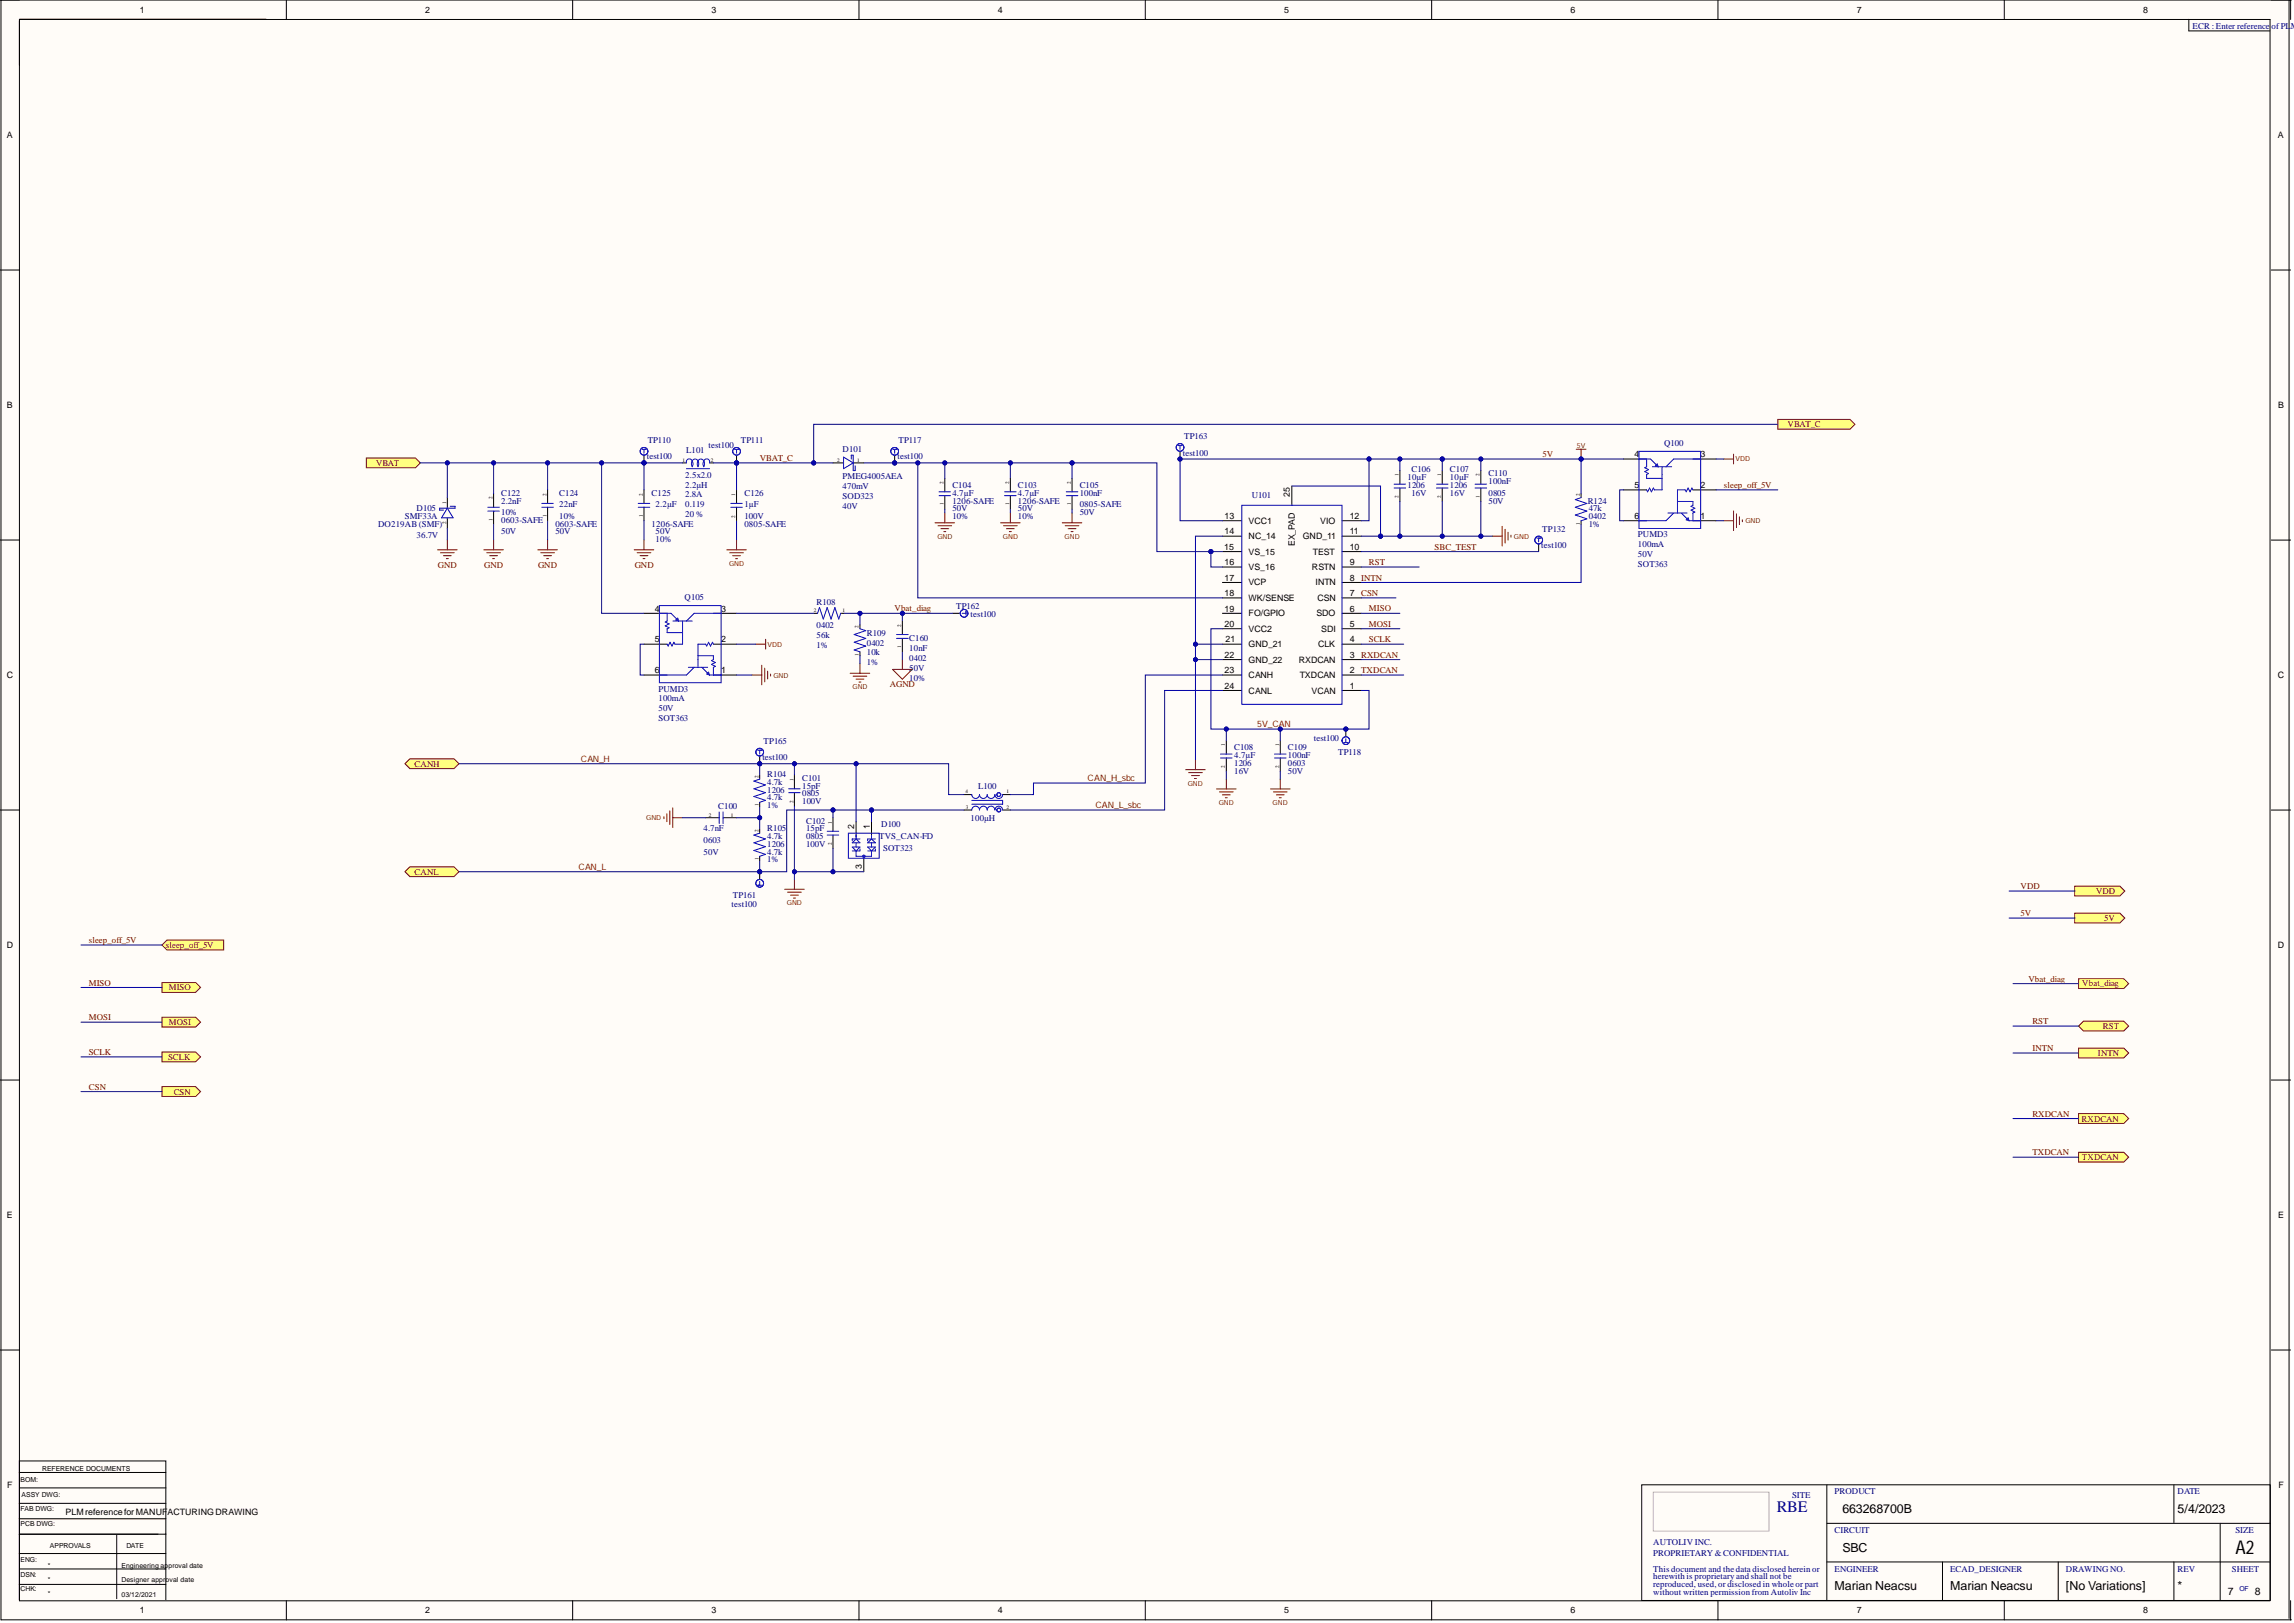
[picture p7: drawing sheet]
<svg xmlns="http://www.w3.org/2000/svg" width="594mm" height="420mm" viewBox="0 0 594 420" stroke-linecap="round" stroke-linejoin="round" font-family="sans-serif">
<defs><g id="words">
<text font-size="4.9" x="578.6" y="402.3">A2</text>
<text font-size="4.1" fill="#000080" x="459.8" y="391.5">RBE</text>
<g font-size="3.2">
<text x="476.8" y="391.7">663268700B</text>
<text x="563.6" y="391.7">5/4/2023</text>
<text x="476.8" y="401.7">SBC</text>
<text x="474.8" y="411.7">Marian Neacsu</text>
<text x="504.7" y="411.7">Marian Neacsu</text>
<text x="534.7" y="411.7">[No Variations]</text>
<text x="563.6" y="411.7">*</text>
</g>
<g font-size="2.7">
<text x="576.6" y="412.8">7</text>
<text x="583.6" y="412.8">8</text>
</g>
<g font-size="2.3">
<text x="36.2" y="3.3">1</text>
<text x="110" y="3.3">2</text>
<text x="184.1" y="3.3">3</text>
<text x="258.2" y="3.3">4</text>
<text x="332.3" y="3.3">5</text>
<text x="406.4" y="3.3">6</text>
<text x="480.5" y="3.3">7</text>
<text x="554.7" y="3.3">8</text>
<text x="1.8" y="35.8">A</text>
<text x="589.6" y="35.8">A</text>
<text x="1.8" y="105.7">B</text>
<text x="589.6" y="105.7">B</text>
<text x="423" y="118.3">4</text>
<text x="440.2" y="118.3">3</text>
<text x="333.9" y="128.7" transform="rotate(-90 333.9 128.7)">25</text>
<text x="423" y="126.4">5</text>
<text x="440.2" y="126.4">2</text>
<text x="317" y="134.3">13</text>
<text x="323.1" y="135.6">VCC1</text>
<text x="341.7" y="135.6">VIO</text>
<text x="349.3" y="134.3">12</text>
<text x="423" y="134.3">6</text>
<text x="440.2" y="134.3">1</text>
<text x="316.9" y="142.4">15</text>
<text x="317" y="138.3">14</text>
<text x="323.1" y="139.6">NC_14</text>
<text x="323.1" y="143.6">VS_15</text>
<text x="335.1" y="141.4" transform="rotate(-90 335.1 141.4)">EX_PAD</text>
<text x="337.2" y="139.6">GND_11</text>
<text x="339.8" y="143.6">TEST</text>
<text x="349.3" y="142.4">10</text>
<text x="349.3" y="138.3">11</text>
<text x="317" y="146.3">16</text>
<text x="323.1" y="147.6">VS_16</text>
<text x="339.5" y="147.6">RSTN</text>
<text x="349.3" y="146.3">9</text>
<text x="317" y="150.3">17</text>
<text x="317" y="154.3">18</text>
<text x="323.1" y="151.6">VCP</text>
<text x="323.1" y="155.5">WK/SENSE</text>
<text x="340.4" y="151.6">INTN</text>
<text x="341" y="155.5">CSN</text>
<text x="349.3" y="154.3">7</text>
<text x="349.3" y="150.3">8</text>
<text x="169.5" y="158.3">4</text>
<text x="186.7" y="158.3">3</text>
<text x="317" y="158.3">19</text>
<text x="323.1" y="159.6">FO/GPIO</text>
<text x="340.7" y="159.6">SDO</text>
<text x="349.3" y="158.3">6</text>
<text x="169.5" y="166.3">5</text>
<text x="186.7" y="166.3">2</text>
<text x="317" y="162.3">20</text>
<text x="317.2" y="166.3">21</text>
<text x="323.1" y="163.6">VCC2</text>
<text x="323.1" y="167.5">GND_21</text>
<text x="341.1" y="167.5">CLK</text>
<text x="342" y="163.6">SDI</text>
<text x="349.3" y="166.3">4</text>
<text x="349.3" y="162.3">5</text>
<text x="317" y="170.2">22</text>
<text x="323.1" y="171.5">GND_22</text>
<text x="336.1" y="171.5">RXDCAN</text>
<text x="349.3" y="170.2">3</text>
<text x="1.8" y="175.6">C</text>
<text x="169.5" y="174.3">6</text>
<text x="186.7" y="174.3">1</text>
<text x="317" y="174.3">23</text>
<text x="317" y="178.3">24</text>
<text x="323.1" y="175.6">CANH</text>
<text x="323.1" y="179.5">CANL</text>
<text x="336.4" y="175.6">TXDCAN</text>
<text x="339.4" y="179.5">VCAN</text>
<text x="349.3" y="178.3">1</text>
<text x="349.3" y="174.3">2</text>
<text x="589.6" y="175.6">C</text>
<text x="221.1" y="214.6" transform="rotate(-90 221.1 214.6)">2</text>
<text x="225.1" y="214.6" transform="rotate(-90 225.1 214.6)">1</text>
<text x="223.1" y="224.9" transform="rotate(-90 223.1 224.9)">3</text>
<text x="1.8" y="245.4">D</text>
<text x="589.6" y="245.4">D</text>
<text x="1.8" y="315.3">E</text>
<text x="589.6" y="315.3">E</text>
<text x="1.9" y="385.2">F</text>
<text x="589.7" y="385.2">F</text>
<text x="17" y="392.2">PLMreferencefor MANUF</text>
<text x="43.3" y="392.2">ACTURINGDRAWING</text>
<text x="36.2" y="417.7">1</text>
<text x="110" y="417.7">2</text>
<text x="184.1" y="417.7">3</text>
<text x="258.2" y="417.7">4</text>
<text x="332.3" y="417.7">5</text>
<text x="406.4" y="417.7">6</text>
<text x="480.5" y="417.7">7</text>
<text x="554.7" y="417.7">8</text>
</g>
<g font-size="2.3" fill="#000080">
<text x="567.5" y="7.5">ECR :Enter reference</text>
<text x="587.9" y="7.5">ofPL</text>
<text x="592.9" y="7.5">M</text>
<text x="306.5" y="113.6">TP163</text>
<text x="167.4" y="118.9">test100</text>
<text x="167.6" y="114.6">TP110</text>
<text x="177.6" y="117.3">L101</text>
<text x="183.4" y="115.9">test100</text>
<text x="191.7" y="114.6">TP111</text>
<text x="218.1" y="117.1">D101</text>
<text x="232.3" y="118.9">test100</text>
<text x="232.5" y="114.6">TP117</text>
<text x="306.1" y="117.9">test100</text>
<text x="430.7" y="115.4">Q100</text>
<text x="177.4" y="123.7">2.5x2.0</text>
<text x="218.1" y="124.1">PMEG4005AEA</text>
<text x="364.3" y="124.3">10µF</text>
<text x="365.3" y="122.3">C106</text>
<text x="375.3" y="124.3">10µF</text>
<text x="375.3" y="122.3">C107</text>
<text x="385.2" y="125.4">100nF</text>
<text x="385.2" y="123.3">C110</text>
<text x="129.7" y="130.3">2.2nF</text>
<text x="129.7" y="128.3">C122</text>
<text x="144.7" y="131.4">22nF</text>
<text x="144.7" y="128.3">C124</text>
<text x="168.7" y="128.3">C125</text>
<text x="169.7" y="131.4">2.2µF</text>
<text x="177.4" y="126.2">2.2µH</text>
<text x="177.4" y="128.7">2.8A</text>
<text x="177.4" y="131.3">0.119</text>
<text x="192.7" y="131.4">1µF</text>
<text x="192.7" y="128.3">C126</text>
<text x="218.1" y="126.6">470mV</text>
<text x="218.1" y="129.2">SOD323</text>
<text x="218.1" y="131.7">40V</text>
<text x="246.5" y="128.3">4.7µF</text>
<text x="246.5" y="130.3">1206-SAFE</text>
<text x="246.5" y="126.3">C104</text>
<text x="263.5" y="128.3">4.7µF</text>
<text x="263.5" y="130.3">1206-SAFE</text>
<text x="263.5" y="126.3">C103</text>
<text x="279.4" y="128.3">100nF</text>
<text x="279.4" y="131.4">0805-SAFE</text>
<text x="279.4" y="126.3">C105</text>
<text x="324" y="128.8">U101</text>
<text x="364.3" y="126.3">1206</text>
<text x="365.3" y="128.3">16V</text>
<text x="375.3" y="126.3">1206</text>
<text x="375.3" y="128.3">16V</text>
<text x="385.2" y="128.3">0805</text>
<text x="385.2" y="130.3">50V</text>
<text x="410.9" y="130.6">R124</text>
<text x="97.9" y="136.4">DO219AB (SMF)</text>
<text x="104.8" y="134.3">SMF33A</text>
<text x="107.8" y="132.3">D105</text>
<text x="129.7" y="135.3">0603-SAFE</text>
<text x="129.7" y="133.3">10%</text>
<text x="143.7" y="136.4">0603-SAFE</text>
<text x="144.7" y="134.3">10%</text>
<text x="168.7" y="136.4">1206-SAFE</text>
<text x="177.4" y="133.8">20 %</text>
<text x="192.7" y="136.4">0805-SAFE</text>
<text x="192.7" y="134.3">100V</text>
<text x="246.5" y="132.3">50V</text>
<text x="246.5" y="134.3">10%</text>
<text x="263.5" y="132.3">50V</text>
<text x="263.5" y="134.3">10%</text>
<text x="279.4" y="133.3">50V</text>
<text x="399.2" y="137.6">TP132</text>
<text x="411.2" y="134.3">0402</text>
<text x="411.2" y="132.3">47k</text>
<text x="411.2" y="136.4">1%</text>
<text x="107.8" y="139.3">36.7V</text>
<text x="129.7" y="138.3">50V</text>
<text x="143.7" y="138.3">50V</text>
<text x="169.7" y="138.3">50V</text>
<text x="169.7" y="140.3">10%</text>
<text x="398.9" y="141.8">test100</text>
<text x="423.9" y="139.1">PUMD3</text>
<text x="423.9" y="141.7">100mA</text>
<text x="423.9" y="144.2">50V</text>
<text x="423.9" y="146.7">SOT363</text>
<text x="177.2" y="155.3">Q105</text>
<text x="211.3" y="156.6">R108</text>
<text x="247.5" y="157.6">TP162</text>
<text x="251.2" y="159.9">test100</text>
<text x="211.3" y="162.6">0402</text>
<text x="211.3" y="165.1">56k</text>
<text x="211.3" y="167.6">1%</text>
<text x="224.3" y="167.1">0402</text>
<text x="224.3" y="164.6">R109</text>
<text x="235.3" y="166">C160</text>
<text x="224.3" y="169.7">10k</text>
<text x="224.3" y="172.2">1%</text>
<text x="235.3" y="168.6">10nF</text>
<text x="235.3" y="171.1">0402</text>
<text x="235.3" y="173.6">50V</text>
<text x="170.4" y="179">PUMD3</text>
<text x="235.3" y="176.2">10%</text>
<text x="170.4" y="181.6">100mA</text>
<text x="170.4" y="184.1">50V</text>
<text x="170.4" y="186.6">SOT363</text>
<text x="340" y="191.8">test100</text>
<text x="197.3" y="196.8">test100</text>
<text x="197.6" y="192.5">TP165</text>
<text x="319.4" y="196.2">4.7µF</text>
<text x="319.4" y="194.3">C108</text>
<text x="333.3" y="196.2">100nF</text>
<text x="333.3" y="194.3">C109</text>
<text x="346.4" y="195.5">TP118</text>
<text x="198.6" y="203.2">4.7k</text>
<text x="198.6" y="201.2">R104</text>
<text x="207.6" y="202.2">C101</text>
<text x="319.4" y="198.2">1206</text>
<text x="319.4" y="200.3">16V</text>
<text x="333.3" y="198.2">0603</text>
<text x="333.3" y="200.3">50V</text>
<text x="185.9" y="209.5">C100</text>
<text x="198.6" y="205.2">1206</text>
<text x="198.6" y="207.2">4.7k</text>
<text x="198.6" y="209.2">1%</text>
<text x="207.6" y="204.2">15pF</text>
<text x="207.6" y="206.2">0805</text>
<text x="207.6" y="208.2">100V</text>
<text x="253.2" y="204.2">L100</text>
<text x="182.1" y="215.2">4.7nF</text>
<text x="198.6" y="215.2">R105</text>
<text x="208.6" y="215.2">15pF</text>
<text x="208.6" y="213.2">C102</text>
<text x="228.1" y="214.2">D100</text>
<text x="251.2" y="212.5">100µH</text>
<text x="182.1" y="218.2">0603</text>
<text x="182.1" y="221.2">50V</text>
<text x="198.6" y="217.2">4.7k</text>
<text x="198.6" y="219.2">1206</text>
<text x="198.6" y="221.2">4.7k</text>
<text x="208.6" y="217.2">0805</text>
<text x="208.6" y="219.2">100V</text>
<text x="227.6" y="217.2">TVS_CAN-FD</text>
<text x="228.6" y="220.2">SOT323</text>
<text x="198.6" y="223.2">1%</text>
<text x="189.7" y="232.5">TP161</text>
<text x="189.4" y="234.8">test100</text>
<text x="463.8" y="387.8">SITE</text>
<text x="474.8" y="386.8">PRODUCT</text>
<text x="563.6" y="386.8">DATE</text>
<text x="427.9" y="399.9">AUTOLIV INC.</text>
<text x="474.8" y="396.9">CIRCUIT</text>
<text x="578.6" y="396.9">SIZE</text>
<text x="427.9" y="402.8">PROPRIETARY&amp; CONFIDENTIAL</text>
<text x="427.9" y="406.9">This document and the data disclosed herein or</text>
<text x="474.8" y="406.9">ENGINEER</text>
<text x="504.7" y="406.9">ECAD_DESIGNER</text>
<text x="534.7" y="406.9">DRAWINGNO.</text>
<text x="563.6" y="406.9">REV</text>
<text x="577.6" y="406.9">SHEET</text>
<text x="427.9" y="408.8">herewith is proprietary and shall not be</text>
<text x="427.9" y="410.8">reproduced, used, or disclosed in whole or part</text>
<text x="427.9" y="412.9">without written permission from Autoliv Inc</text>
</g>
<g font-size="2.3" fill="#800000">
<text x="462.6" y="110.7">VBAT_C</text>
<text x="196.6" y="119.4">VBAT_C</text>
<text x="399.3" y="118.3">5V</text>
<text x="97.3" y="120.6">VBAT</text>
<text x="446.2" y="126.3">sleep_off_5V</text>
<text x="371.3" y="142.3">SBC_TEST</text>
<text x="113.3" y="146.9">GND</text>
<text x="125.3" y="146.9">GND</text>
<text x="139.3" y="146.9">GND</text>
<text x="164.3" y="146.9">GND</text>
<text x="354.3" y="146.3">RST</text>
<text x="352.3" y="154.3">CSN</text>
<text x="352.3" y="150.3">INTN</text>
<text x="231.5" y="158.2">Vbat_diag</text>
<text x="354.3" y="158.2">MISO</text>
<text x="354.3" y="162.3">MOSI</text>
<text x="354.3" y="166.3">SCLK</text>
<text x="352.3" y="170.2">RXDCAN</text>
<text x="230.3" y="177.9">AGND</text>
<text x="352.3" y="174.2">TXDCAN</text>
<text x="325.4" y="188.3">5V_CAN</text>
<text x="150.3" y="197.2">CAN_H</text>
<text x="107.3" y="198.5">CANH</text>
<text x="281.5" y="202.2">CAN_H_sbc</text>
<text x="283.5" y="209.2">CAN_L_sbc</text>
<text x="107.3" y="226.5">CANL</text>
<text x="149.7" y="225.2">CAN_L</text>
<text x="523" y="230.2">VDD</text>
<text x="542.5" y="231.5">VDD</text>
<text x="523" y="237.2">5V</text>
<text x="544.6" y="238.5">5V</text>
<text x="23" y="244.1">sleep_off_5V</text>
<text x="42.9" y="245.4">sleep_off_5V</text>
<text x="23" y="255.1">MISO</text>
<text x="43.7" y="256.4">MISO</text>
<text x="525" y="254.1">Vbat_diag</text>
<text x="538.9" y="255.4">Vbat_diag</text>
<text x="23" y="264.1">MOSI</text>
<text x="43.7" y="265.4">MOSI</text>
<text x="526" y="265.1">RST</text>
<text x="544.3" y="266.4">RST</text>
<text x="23" y="273.1">SCLK</text>
<text x="43.5" y="274.4">SCLK</text>
<text x="526" y="272.1">INTN</text>
<text x="543" y="273.4">INTN</text>
<text x="23" y="282.1">CSN</text>
<text x="45" y="283.4">CSN</text>
<text x="526" y="289.1">RXDCAN</text>
<text x="538.8" y="290.4">RXDCAN</text>
<text x="526" y="299.1">TXDCAN</text>
<text x="538.9" y="300.4">TXDCAN</text>
</g>
<g font-size="1.8" fill="#800000">
<text x="408.1" y="115.9">5V</text>
<text x="449.2" y="119.4">VDD</text>
<text x="451.7" y="135.4">GND</text>
<text x="242.6" y="139.6">GND</text>
<text x="259.6" y="139.6">GND</text>
<text x="275.6" y="139.6">GND</text>
<text x="391.8" y="139.5">GND</text>
<text x="188.7" y="146.5">GND</text>
<text x="198.7" y="167.4">VDD</text>
<text x="200.2" y="175.4">GND</text>
<text x="220.6" y="178.4">GND</text>
<text x="307.4" y="203.5">GND</text>
<text x="315.4" y="208.5">GND</text>
<text x="329.4" y="208.5">GND</text>
<text x="167.2" y="212.3">GND</text>
<text x="203.6" y="234.4">GND</text>
</g>
<g font-size="1.8">
<text x="5.3" y="383.6">BOM:</text>
<text x="10.9" y="380.8">REFERENCE DOCUMENTS</text>
<text x="5.6" y="387.4">ASSY DWG:</text>
<text x="5.3" y="391.2">FAB DWG:</text>
<text x="5.3" y="395">PCB DWG:</text>
<text x="12.9" y="400.8">APPROVALS</text>
<text x="32.7" y="400.8">DATE</text>
<text x="5.3" y="404.3">ENG:</text>
<text x="12.4" y="405.9">*</text>
<text x="31.4" y="405.9">Engineering approval date</text>
<text x="5.3" y="408.1">DSN:</text>
<text x="5.3" y="411.9">CHK:</text>
<text x="12.4" y="409.7">*</text>
<text x="12.4" y="413.2">*</text>
<text x="31.4" y="409.7">Designer approval date</text>
<text x="31.4" y="413.5">03/12/2021</text>
</g>
<text font-size="1.8" fill="#000080" x="579.6" y="411.9">OF</text>
<g font-size="1.4">
<text x="176.6" y="119.5">1</text>
<text x="184" y="119.5">2</text>
<text x="216.7" y="119.5">2</text>
<text x="221.8" y="119.5">1</text>
<text x="244.2" y="125.3" transform="rotate(-90 244.2 125.3)">2</text>
<text x="261.2" y="125.3" transform="rotate(-90 261.2 125.3)">2</text>
<text x="277.2" y="125.3" transform="rotate(-90 277.2 125.3)">2</text>
<text x="362" y="123.3" transform="rotate(-90 362 123.3)">1</text>
<text x="373" y="123.3" transform="rotate(-90 373 123.3)">1</text>
<text x="383" y="123.3" transform="rotate(-90 383 123.3)">2</text>
<text x="115.5" y="130.6" transform="rotate(-90 115.5 130.6)">1</text>
<text x="127.4" y="129.2" transform="rotate(-90 127.4 129.2)">2</text>
<text x="141.5" y="128.3" transform="rotate(-90 141.5 128.3)">2</text>
<text x="166.4" y="128.3" transform="rotate(-90 166.4 128.3)">2</text>
<text x="190.3" y="128.3" transform="rotate(-90 190.3 128.3)">1</text>
<text x="244.2" y="130.9" transform="rotate(-90 244.2 130.9)">1</text>
<text x="261.2" y="130.9" transform="rotate(-90 261.2 130.9)">1</text>
<text x="277.2" y="130.9" transform="rotate(-90 277.2 130.9)">1</text>
<text x="362" y="129" transform="rotate(-90 362 129)">2</text>
<text x="373" y="129" transform="rotate(-90 373 129)">2</text>
<text x="383" y="128.8" transform="rotate(-90 383 128.8)">1</text>
<text x="408.9" y="128.5" transform="rotate(-90 408.9 128.5)">2</text>
<text x="115.5" y="135.7" transform="rotate(-90 115.5 135.7)">2</text>
<text x="127.4" y="134.8" transform="rotate(-90 127.4 134.8)">1</text>
<text x="141.5" y="133.9" transform="rotate(-90 141.5 133.9)">1</text>
<text x="166.4" y="133.9" transform="rotate(-90 166.4 133.9)">1</text>
<text x="190.3" y="134" transform="rotate(-90 190.3 134)">2</text>
<text x="408.9" y="135.8" transform="rotate(-90 408.9 135.8)">1</text>
<text x="210.7" y="158.5">2</text>
<text x="218.1" y="158.5">1</text>
<text x="222.2" y="162.5" transform="rotate(-90 222.2 162.5)">2</text>
<text x="233.2" y="167.8" transform="rotate(-90 233.2 167.8)">1</text>
<text x="233.2" y="162.2" transform="rotate(-90 233.2 162.2)">2</text>
<text x="222.2" y="169.7" transform="rotate(-90 222.2 169.7)">1</text>
<text x="317" y="193.2" transform="rotate(-90 317 193.2)">1</text>
<text x="331.1" y="193.2" transform="rotate(-90 331.1 193.2)">1</text>
<text x="196.3" y="201.4" transform="rotate(-90 196.3 201.4)">2</text>
<text x="205.3" y="202.2" transform="rotate(-90 205.3 202.2)">1</text>
<text x="317" y="198.9" transform="rotate(-90 317 198.9)">2</text>
<text x="331.1" y="198.9" transform="rotate(-90 331.1 198.9)">2</text>
<text x="196.3" y="208.7" transform="rotate(-90 196.3 208.7)">1</text>
<text x="205.3" y="207.9" transform="rotate(-90 205.3 207.9)">2</text>
<text x="249.9" y="205.4">4</text>
<text x="249.9" y="209.4">3</text>
<text x="260.5" y="209.4">2</text>
<text x="260.5" y="205.4">1</text>
<text x="183.4" y="211.4">2</text>
<text x="189.2" y="211.4">1</text>
<text x="196.3" y="215.4" transform="rotate(-90 196.3 215.4)">2</text>
<text x="215.3" y="213.2" transform="rotate(-90 215.3 213.2)">1</text>
<text x="215.3" y="218.9" transform="rotate(-90 215.3 218.9)">2</text>
<text x="196.3" y="222.7" transform="rotate(-90 196.3 222.7)">1</text>
</g>
</g></defs>
<g fill="#fffcf8">
<path d="M0 0h592.8v419.4h-592.8z" fill-rule="evenodd"/>
<path d="M5 5h582.8v409.4h-582.8z" fill-rule="evenodd"/>
</g>
<g fill="none" stroke="#000" stroke-width=".26">
<path d="M592.4 0v419M0 0h593.1M.3 0v419.3h592.8M74.1 0v5M148.2 0v5M222.3 0v5M296.4 0v5M370.5 0v5M444.6 0v5M518.7 0v5M566.5 5v3h21M592.8 0v5"/>
<path d="M0 69.9h5M587.8 69.9h5M0 139.8h5M587.8 139.8h5M0 209.7h5M587.8 209.7h5M0 279.6h5M587.8 279.6h5M0 349.5h5M587.8 349.5h5M5 378.2h37.9v19h-37.9zM5 385.2h37.9"/>
<path d="M5 381.2h37.9M5 393.2h37.9M5 389.2h37.9M30.2 397.4v16.5M40.9 397.2h-35.9v17M42.9 397.2v17M424.9 384.4h162.7v29.9h-162.7zM472.8 394.4h114.8M472.8 384.4v29.9M562.6 384.4v9.8M574.6 394.4v19.9M5 406.2h37.9"/>
<path d="M5 402.2h37.9M5 410.2h37.9M74.1 414.4v5M148.2 414.4v5M222.3 414.4v5M296.4 414.4v5M370.5 414.4v5M444.6 414.4v5M472.8 404.4h114.8M502.8 404.4v9.9M518.7 414.4v5M532.7 404.4v9.9"/>
<path d="M562.6 404.4v9.7M587.5 414.2v-409.2h-582.5v409.4h582.5M592.8 414.4v5"/>
</g>
<path d="M427.9 386.3h29.9v10.1h-29.9z" fill="none" stroke="#b7b7b7" stroke-width=".26"/>
<path d="M538 253.4h11.7l1.2 1.2-1.2 1.3h-11.7z" fill-rule="evenodd" fill="#ffff80"/>
<path d="M538 253.4h11.7l1.2 1.2-1.2 1.3h-11.7z" fill="none" stroke="#800000" stroke-width=".26"/>
<path d="M41.9 254.4h8.7l1.3 1.2-1.3 1.3h-8.7z" fill-rule="evenodd" fill="#ffff80"/>
<path d="M41.9 254.4h8.7l1.3 1.2-1.3 1.3h-8.7z" fill="none" stroke="#800000" stroke-width=".26"/>
<path d="M41.9 263.3h8.7l1.3 1.3-1.3 1.3h-8.7z" fill-rule="evenodd" fill="#ffff80"/>
<path d="M41.9 263.3h8.7l1.3 1.3-1.3 1.3h-8.7z" fill="none" stroke="#800000" stroke-width=".26"/>
<path d="M41.9 272.3h8.7l1.3 1.3-1.3 1.3h-8.7z" fill-rule="evenodd" fill="#ffff80"/>
<path d="M41.9 272.3h8.7l1.3 1.3-1.3 1.3h-8.7z" fill="none" stroke="#800000" stroke-width=".26"/>
<path d="M538 288.3h11.7l1.2 1.3-1.2 1.2h-11.7z" fill-rule="evenodd" fill="#ffff80"/>
<path d="M538 288.3h11.7l1.2 1.3-1.2 1.2h-11.7z" fill="none" stroke="#800000" stroke-width=".26"/>
<path d="M538 298.3h11.7l1.2 1.3-1.2 1.2h-11.7z" fill-rule="evenodd" fill="#ffff80"/>
<path d="M538 298.3h11.7l1.2 1.3-1.2 1.2h-11.7z" fill="none" stroke="#800000" stroke-width=".26"/>
<path d="M41.9 281.3h8.7l1.3 1.3-1.3 1.3h-8.7z" fill-rule="evenodd" fill="#ffff80"/>
<path d="M41.9 281.3h8.7l1.3 1.3-1.3 1.3h-8.7z" fill="none" stroke="#800000" stroke-width=".26"/>
<path d="M539.2 264.4h10.5l1.2 1.2-1.2 1.3h-10.5l-1.2-1.3z" fill-rule="evenodd" fill="#ffff80"/>
<path d="M539.2 264.4h10.5l1.2 1.2-1.2 1.3h-10.5l-1.2-1.3z" fill="none" stroke="#800000" stroke-width=".26"/>
<path d="M538 271.3h11.7l1.2 1.3-1.2 1.3h-11.7z" fill-rule="evenodd" fill="#ffff80"/>
<g fill="none" stroke="#800000" stroke-width=".26">
<path d="M274.9 135.3h5.1M275.7 136.1h3.5M276.5 136.9h2M277.2 137.6h.5M277.5 132.8v2.5M386.2 138.8h2.6M388.8 136.3v5M389.5 137v3.6M390.3 137.8v2M391.1 138.5v.6M306.9 199.3h5M309.4 196.7v2.6"/>
<path d="M307.6 200h3.6M308.4 200.8h2M309.2 201.5h.5M314.9 204.2h5M315.6 205h3.6M316.4 205.8h2M317.1 206.5h.5M317.4 201.7v2.5M328.8 204.2h5.1M329.6 205h3.5M330.3 205.8h2.1M331.1 206.5h.5"/>
<path d="M331.4 201.7v2.5M538 271.3h11.7l1.2 1.3-1.2 1.3h-11.7z"/>
</g>
<g fill="none" stroke="#000" stroke-width=".26">
<path d="M316.4 134.8h5M316.4 138.8h5M334.4 125.8v5M347.3 134.8h5M347.3 138.8h5M316.4 158.8h5M316.4 154.8h5M316.4 150.8h5M316.4 146.8h5M316.4 142.8h5M347.3 158.8h5M347.3 154.8h5"/>
<path d="M347.3 150.8h5M347.3 146.8h5M347.3 142.8h5M316.4 178.7h5M316.4 174.8h5M316.4 170.8h5M316.4 166.8h5M316.4 162.8h5M347.3 178.7h5M347.3 174.8h5M347.3 170.8h5M347.3 166.8h5"/>
<path d="M347.3 162.8h5"/>
</g>
<path d="M321.4 130.8h25.9v51.5h-25.9z" fill="none" stroke="#00f" stroke-width=".26"/>
<path d="M106.1 196.4h11.4l1.3 1.3-1.3 1.3h-11.4l-1.3-1.3z" fill-rule="evenodd" fill="#ffff80"/>
<path d="M106.1 196.4h11.4l1.3 1.3-1.3 1.3h-11.4l-1.3-1.3z" fill="none" stroke="#800000" stroke-width=".26"/>
<path d="M106.1 224.4h11.4l1.3 1.3-1.3 1.2h-11.4l-1.3-1.2z" fill-rule="evenodd" fill="#ffff80"/>
<path d="M106.1 224.4h11.4l1.3 1.3-1.3 1.2h-11.4l-1.3-1.2z" fill="none" stroke="#800000" stroke-width=".26"/>
<path d="M94.8 118.6h12.7l1.3 1.2-1.3 1.3h-12.7z" fill-rule="evenodd" fill="#ffff80"/>
<path d="M94.8 118.6h12.7l1.3 1.2-1.3 1.3h-12.7z" fill="none" stroke="#800000" stroke-width=".26"/>
<path d="M460.1 108.6h18.7l1.3 1.2-1.3 1.3h-18.7z" fill-rule="evenodd" fill="#ffff80"/>
<g fill="none" stroke="#800000" stroke-width=".26">
<path d="M407.9 116.3h2.6M409.2 116.3v2.5M446.1 118.8h2.6M448.7 117.6v2.5M460.1 108.6h18.7l1.3 1.2-1.3 1.3h-18.7zM127.8 139.8v2.5M446.1 134.8h2.6M448.7 132.3v5M449.4 133v3.6M450.2 133.8v2M451 134.6v.5M125.2 142.3h5.1"/>
<path d="M126 143.1h3.5M126.7 143.9h2.1M127.5 144.6h.5"/>
</g>
<g fill="none" stroke="#000" stroke-width=".26">
<path d="M420.2 118.8h6M438.2 118.8h5.9M127.8 127.8v3.5M127.8 132.3v3.5M277.5 123.8v3.5M277.5 128.3v3.5M362.3 121.8v3.5M362.3 126.3v3.5M373.3 121.8v3.5M373.3 126.3v3.5M409.2 127.8v1M409.2 134.8v1"/>
<path d="M420.2 134.8h6M420.2 126.8h6M438.2 134.8h5.9M438.2 126.8h5.9M210.6 158.8h1M217.6 158.8h1M222.6 161.8v1M222.6 168.8v1M317.4 191.7v3.5M317.4 196.2v3.5M331.4 191.7v3.5M331.4 196.2v3.5"/>
<path d="M182.6 211.7h3.5M187.1 211.7h3.5M205.6 200.7v3.5M205.6 205.2v3.5M215.6 211.7v3.5M215.6 216.2v3.5M221.6 212.7v4M225.6 212.7v4M223.6 221.7v4"/>
</g>
<g fill="none" stroke="#00f" stroke-width=".26">
<path d="M424.2 116.8h16v20h-16zM424.2 118.8h3l2 2M426.2 118.8v2l-.5 .3 1 .5-1 .5 1 .5-.5 .2v1h4M440.2 118.8h-7l-2 2M126.3 131.3h3M126.3 132.3h3M276 127.3h3M276 128.3h3M360.8 126.3h3M360.8 125.3h3M371.8 126.3h3M371.8 125.3h3"/>
<path d="M409.2 128.8l-1.5 .5 3 1-3 1 3 1-3 1 3 1-1.5 .5M427.7 120.8h5M428.9 120.1l.3 .7-.8-.2zM430.2 120.8v6h-2l-.3-.5-.5 1-.5-1-.5 1-.2-.5M431.7 132.8h5M433.2 132.8l-2 2h-7M434.2 129.8h4v1l-.5 .3 1 .5-1 .5 1 .5-.5 .2v2M435.2 132.8l2 2M436.9 134.1l.3 .7-.8-.2zM437.2 134.8h3M438.2 126.8l-.3-.5-.5 1-.5-1-.5 1-.2-.5h-2v6M211.6 158.8l.5-1.5 1 3 1-3 1 3 1-3 1 3 .5-1.5"/>
<path d="M222.6 162.8l1.5 .5-3 1 3 1-3 1 3 1-3 1 1.5 .5M315.9 196.2h3M315.9 195.2h3M329.9 196.2h3M329.9 195.2h3M186.1 210.2v3M187.1 210.2v3M204.1 205.2h3M204.1 204.2h3M214.1 216.2h3M214.1 215.2h3M219.6 215.7h8v6.5h-8z"/>
<path d="M220.6 219.3h2l-1 1zM221.6 216.2v1M221.6 218.2v1.1M221.6 217.2l1 1h-2zM222.6 219.8v.5h-2M222.6 217.2h-2v.5M224.6 219.3h2l-1 1zM225.6 217.2l1 1h-2zM225.6 216.2v1M225.6 218.2v1.1M226.6 219.8v.5h-2M226.6 217.2h-2v.5"/>
<path d="M221.6 220.3v1.4h4v-1.4"/>
<circle cx="223.6" cy="221.7" r=".28"/>
</g>
<circle cx="409.2" cy="118.8" r=".51" fill="#000080"/>
<circle cx="409.2" cy="118.8" r=".51" fill="none" stroke="#000080" stroke-width=".26"/>
<g fill="none" stroke="#800000" stroke-width=".26">
<path d="M115.8 139.8v2.5M141.7 139.8v2.5M166.7 139.8v2.5M190.6 139.8v2.5M113.2 142.3h5.1M114 143.1h3.5M114.8 143.9h2M115.5 144.6h.5M139.2 142.3h5.1M140 143.1h3.5M140.7 143.9h2M141.5 144.6h.5"/>
<path d="M164.1 142.3h5.1M164.9 143.1h3.5M165.7 143.9h2M166.4 144.6h.5M188.1 142.3h5.1M188.9 143.1h3.5M189.6 143.9h2M190.4 144.6h.5M231 173.3h5.1l-2.6 2.5zM233.5 170.8v2.5M171.8 211.4v.5M172.6 210.7v2"/>
<path d="M173.4 209.9v3.6M174.1 209.2v5M174.1 211.7h2.6M203.1 230.2h5M203.8 231h3.6M204.6 231.7h2M205.4 232.5h.5M205.6 227.7v2.5"/>
</g>
<path d="M115.8 128.8v2.8M115.8 134.1v2.7M141.7 126.8v3.5M141.7 131.3v3.5M166.7 126.8v3.5M166.7 131.3v3.5M190.6 126.8v3.5M190.6 131.3v3.5" fill="none" stroke="#000" stroke-width=".26"/>
<path d="M115.8 131.6l1.5 2.5h-3zM116.5 131.1h1.3v.5h-4v.5h1M140.2 130.3h3M140.2 131.3h3M165.2 130.3h3M165.2 131.3h3M189.1 130.3h3M189.1 131.3h3" fill="none" stroke="#00f" stroke-width=".26"/>
<circle cx="166.7" cy="119.8" r=".51" fill="#000080"/>
<circle cx="166.7" cy="119.8" r=".51" fill="none" stroke="#000080" stroke-width=".26"/>
<path d="M166.7 117.8v2" fill="none" stroke="#000" stroke-width=".26"/>
<circle cx="166.7" cy="119.8" r=".51" fill="#000080"/>
<circle cx="166.7" cy="119.8" r=".51" fill="none" stroke="#000080" stroke-width=".26"/>
<g fill="none" stroke="#00f" stroke-width=".26">
<path d="M166.2 116.3h1M166.7 116.3v1"/>
<circle cx="166.7" cy="116.8" r="1"/>
</g>
<circle cx="190.6" cy="119.8" r=".51" fill="#000080"/>
<circle cx="190.6" cy="119.8" r=".51" fill="none" stroke="#000080" stroke-width=".26"/>
<path d="M190.6 117.8v2" fill="none" stroke="#000" stroke-width=".26"/>
<circle cx="190.6" cy="119.8" r=".51" fill="#000080"/>
<circle cx="190.6" cy="119.8" r=".51" fill="none" stroke="#000080" stroke-width=".26"/>
<g fill="none" stroke="#00f" stroke-width=".26">
<path d="M190.1 116.3h1M190.6 116.3v1"/>
<circle cx="190.6" cy="116.8" r="1"/>
</g>
<circle cx="231.6" cy="119.8" r=".51" fill="#000080"/>
<circle cx="231.6" cy="119.8" r=".51" fill="none" stroke="#000080" stroke-width=".26"/>
<path d="M231.5 117.8v2" fill="none" stroke="#000" stroke-width=".26"/>
<circle cx="231.6" cy="119.8" r=".51" fill="#000080"/>
<circle cx="231.6" cy="119.8" r=".51" fill="none" stroke="#000080" stroke-width=".26"/>
<g fill="none" stroke="#00f" stroke-width=".26">
<path d="M231.1 116.3h1M231.5 116.3v1"/>
<circle cx="231.6" cy="116.8" r="1"/>
</g>
<circle cx="348.3" cy="188.7" r=".51" fill="#000080"/>
<circle cx="348.3" cy="188.7" r=".51" fill="none" stroke="#000080" stroke-width=".26"/>
<path d="M348.3 188.7v2" fill="none" stroke="#000" stroke-width=".26"/>
<circle cx="348.3" cy="188.7" r=".51" fill="#000080"/>
<circle cx="348.3" cy="188.7" r=".51" fill="none" stroke="#000080" stroke-width=".26"/>
<g fill="none" stroke="#00f" stroke-width=".26">
<path d="M179.2 119.3a.79 .79 0 0 0-1-.5 .79 .79 0 0 0-.5 1M179.2 119.3a1.5 1.5 0 0 1 0 1.5 1.45 1.45 0 0 1 0-1.5zM179.2 119.3l.2-.3a.81 .81 0 0 1 1.2 .3M180.6 119.3a1.45 1.45 0 0 1 0 1.5 1.5 1.5 0 0 1 0-1.5zM180.6 119.3l.3-.3a.81 .81 0 0 1 1.2 .3M182.1 119.3a1.5 1.5 0 0 1 0 1.5 1.5 1.5 0 0 1 0-1.5zM182.1 119.3a.79 .79 0 0 1 1-.5 .79 .79 0 0 1 .5 1M177.7 121.3h5.9M381.8 125.3h3M381.8 126.3h3M397.7 139.3h1M398.2 139.3v1"/>
<path d="M249 158.8h1M250 158.3v1M232.1 164.3h2.9M232.1 165.3h2.9M347.8 192.2h1M348.3 191.2v1"/>
<circle cx="398.2" cy="139.8" r="1.01"/>
<circle cx="398.2" cy="139.8" r="1"/>
<circle cx="249.5" cy="158.8" r="1"/>
<circle cx="348.3" cy="191.7" r="1"/>
</g>
<path d="M176.7 119.8h1M183.6 119.8h1M383.3 121.8v3.5M383.3 126.3v3.5M246.5 158.8h2M398.2 140.8v2M233.5 160.8v3.5M233.5 165.3v3.5" fill="none" stroke="#000" stroke-width=".26"/>
<path d="M220 174.3h5.1M220.8 175h3.5M221.6 175.8h2M222.3 176.6h.5M222.6 171.7v2.6" fill="none" stroke="#800000" stroke-width=".26"/>
<circle cx="196.6" cy="197.7" r=".51" fill="#000080"/>
<circle cx="196.6" cy="197.7" r=".51" fill="none" stroke="#000080" stroke-width=".26"/>
<path d="M196.6 195.7v2" fill="none" stroke="#000" stroke-width=".26"/>
<circle cx="196.6" cy="197.7" r=".51" fill="#000080"/>
<circle cx="196.6" cy="197.7" r=".51" fill="none" stroke="#000080" stroke-width=".26"/>
<g fill="none" stroke="#00f" stroke-width=".26">
<path d="M196.1 194.2h1M196.6 194.2v1"/>
<circle cx="196.6" cy="194.7" r="1"/>
</g>
<circle cx="196.6" cy="225.7" r=".51" fill="#000080"/>
<circle cx="196.6" cy="225.7" r=".51" fill="none" stroke="#000080" stroke-width=".26"/>
<path d="M196.6 225.7v2" fill="none" stroke="#000" stroke-width=".26"/>
<circle cx="196.6" cy="225.7" r=".51" fill="#000080"/>
<circle cx="196.6" cy="225.7" r=".51" fill="none" stroke="#000080" stroke-width=".26"/>
<g fill="none" stroke="#00f" stroke-width=".26">
<path d="M196.1 229.2h1M196.6 228.2v1"/>
<circle cx="196.6" cy="228.7" r="1"/>
</g>
<circle cx="305.4" cy="118.8" r=".51" fill="#000080"/>
<circle cx="305.4" cy="118.8" r=".51" fill="none" stroke="#000080" stroke-width=".26"/>
<path d="M305.4 116.8v2" fill="none" stroke="#000" stroke-width=".26"/>
<circle cx="305.4" cy="118.8" r=".51" fill="#000080"/>
<circle cx="305.4" cy="118.8" r=".51" fill="none" stroke="#000080" stroke-width=".26"/>
<g fill="none" stroke="#00f" stroke-width=".26">
<path d="M218.3 118.3l2.5 1.5-2.5 1.5zM220.3 118.8v-1h.5v4h.5v-1.2M304.9 115.3h1M305.4 115.3v1M251.5 209.7a1 1 0 0 1 1-1 1 1 0 0 1 1 1 1 1 0 0 1 1-1 1 1 0 0 1 1 1 1 1 0 0 1 1-1 1 1 0 0 1 1 1 1 1 0 0 1 1-1 1 1 0 0 1 1 1M251.5 205.7a1 1 0 0 0 1 1 1 1 0 0 0 1-1 1 1 0 0 0 1 1 1 1 0 0 0 1-1 1 1 0 0 0 1 1 1 1 0 0 0 1-1 1 1 0 0 0 1 1 1 1 0 0 0 1-1M251.5 207.2h8v1h-8"/>
<circle cx="305.4" cy="115.8" r="1"/>
<circle cx="258.5" cy="209.7" r=".5"/>
<circle cx="258.5" cy="205.7" r=".5"/>
</g>
<path d="M215.6 119.8h2.7M220.8 119.8h2.8M249.5 209.7h2M249.5 205.7h2M259.5 209.7h2M259.5 205.7h2" fill="none" stroke="#000" stroke-width=".26"/>
<path d="M537 236.4h11.7l1.2 1.3-1.2 1.2h-11.7z" fill-rule="evenodd" fill="#ffff80"/>
<path d="M537 236.4h11.7l1.2 1.3-1.2 1.2h-11.7z" fill="none" stroke="#800000" stroke-width=".26"/>
<path d="M537 229.4h11.7l1.2 1.3-1.2 1.2h-11.7z" fill-rule="evenodd" fill="#ffff80"/>
<g fill="none" stroke="#800000" stroke-width=".26">
<path d="M242 135.3h5.1M242.8 136.1h3.5M243.5 136.9h2M244.3 137.6h.5M244.5 132.8v2.5M259 135.3h5M259.7 136.1h3.6M260.5 136.9h2M261.2 137.6h.5M261.5 132.8v2.5M194.6 174.8h2.6M195.6 166.8h2.6"/>
<path d="M197.2 172.2v5.1M197.9 173v3.5M198.2 165.5v2.5M198.7 173.7v2.1M199.4 174.5v.5M537 229.4h11.7l1.2 1.3-1.2 1.2h-11.7z"/>
</g>
<path d="M244.5 123.8v3.5M244.5 128.3v3.5M261.5 123.8v3.5M261.5 128.3v3.5M166.7 158.8h6M184.6 158.8h6M166.7 174.8h6M166.7 166.8h6M184.6 174.8h6M184.6 166.8h6" fill="none" stroke="#000" stroke-width=".26"/>
<g fill="none" stroke="#00f" stroke-width=".26">
<path d="M243 127.3h3M243 128.3h3M260 127.3h3M260 128.3h3M170.7 156.8h15.9v19.9h-15.9zM170.7 158.8h3l2 2M172.7 158.8v2l-.5 .2 1 .5-1 .5 1 .5-.5 .3v1h4M186.6 158.8h-6.9l-2 2M174.2 160.8h5M175.4 160l.3 .8-.8-.3zM176.7 160.8v6h-2l-.3-.5-.5 1-.5-1-.5 1-.2-.5M178.2 172.8h5"/>
<path d="M179.7 172.8l-2 2h-7M180.6 169.8h4v1l-.5 .2 1 .5-1 .5 1 .5-.5 .3v2M181.7 172.8l1.9 2M183.4 174l.2 .8-.7-.3zM183.6 174.8h3M184.6 166.8l-.2-.5-.5 1-.5-1-.5 1-.3-.5h-2v6"/>
</g>
<path d="M373.3 118.8v3M21 255.6h20.9M521 254.6h17M21 264.6h20.9M21 273.6h20.9M521 265.6h17M21 282.6h20.9M521 289.6h17M521 299.6h17" fill="none" stroke="#000080" stroke-width=".26"/>
<circle cx="373.3" cy="118.8" r=".51" fill="#000080"/>
<g fill="none" stroke="#000080" stroke-width=".26">
<path d="M334.4 125.8h22.9v13"/>
<circle cx="373.3" cy="118.8" r=".51"/>
</g>
<circle cx="357.3" cy="138.8" r=".51" fill="#000080"/>
<g fill="none" stroke="#000080" stroke-width=".26">
<path d="M354.3 118.8v16h-2"/>
<circle cx="357.3" cy="138.8" r=".51"/>
</g>
<circle cx="354.3" cy="118.8" r=".51" fill="#000080"/>
<g fill="none" stroke="#000080" stroke-width=".26">
<path d="M313.4 142.8v4h3"/>
<circle cx="354.3" cy="118.8" r=".51"/>
</g>
<circle cx="313.4" cy="142.8" r=".51" fill="#000080"/>
<g fill="none" stroke="#000080" stroke-width=".26">
<path d="M313.4 142.8h3"/>
<circle cx="313.4" cy="142.8" r=".51"/>
</g>
<circle cx="313.4" cy="142.8" r=".51" fill="#000080"/>
<g fill="none" stroke="#000080" stroke-width=".26">
<path d="M196.6 197.7v3"/>
<circle cx="313.4" cy="142.8" r=".51"/>
</g>
<circle cx="196.6" cy="197.7" r=".51" fill="#000080"/>
<g fill="none" stroke="#000080" stroke-width=".26">
<path d="M215.6 209.7h10"/>
<circle cx="196.6" cy="197.7" r=".51"/>
</g>
<circle cx="215.6" cy="209.7" r=".51" fill="#000080"/>
<circle cx="215.6" cy="209.7" r=".51" fill="none" stroke="#000080" stroke-width=".26"/>
<circle cx="225.6" cy="209.7" r=".51" fill="#000080"/>
<g fill="none" stroke="#000080" stroke-width=".26">
<path d="M225.6 209.7v3"/>
<circle cx="225.6" cy="209.7" r=".51"/>
</g>
<circle cx="225.6" cy="209.7" r=".51" fill="#000080"/>
<g fill="none" stroke="#000080" stroke-width=".26">
<path d="M215.6 209.7v2"/>
<circle cx="225.6" cy="209.7" r=".51"/>
</g>
<circle cx="215.6" cy="209.7" r=".51" fill="#000080"/>
<g fill="none" stroke="#000080" stroke-width=".26">
<path d="M277.5 119.8h21.9v23h14"/>
<circle cx="215.6" cy="209.7" r=".51"/>
</g>
<circle cx="277.5" cy="119.8" r=".51" fill="#000080"/>
<circle cx="277.5" cy="119.8" r=".51" fill="none" stroke="#000080" stroke-width=".26"/>
<circle cx="313.4" cy="142.8" r=".51" fill="#000080"/>
<g fill="none" stroke="#000080" stroke-width=".26">
<path d="M309.4 170.8h7"/>
<circle cx="313.4" cy="142.8" r=".51"/>
</g>
<circle cx="309.4" cy="170.8" r=".51" fill="#000080"/>
<g fill="none" stroke="#000080" stroke-width=".26">
<path d="M309.4 166.8h7"/>
<circle cx="309.4" cy="170.8" r=".51"/>
</g>
<circle cx="309.4" cy="166.8" r=".51" fill="#000080"/>
<g fill="none" stroke="#000080" stroke-width=".26">
<path d="M221.6 197.7v15"/>
<circle cx="309.4" cy="166.8" r=".51"/>
</g>
<circle cx="221.6" cy="197.7" r=".51" fill="#000080"/>
<g fill="none" stroke="#000080" stroke-width=".26">
<path d="M261.5 119.8h16"/>
<circle cx="221.6" cy="197.7" r=".51"/>
</g>
<circle cx="261.5" cy="119.8" r=".51" fill="#000080"/>
<circle cx="261.5" cy="119.8" r=".51" fill="none" stroke="#000080" stroke-width=".26"/>
<circle cx="277.5" cy="119.8" r=".51" fill="#000080"/>
<g fill="none" stroke="#000080" stroke-width=".26">
<path d="M196.6 222.7v3"/>
<circle cx="277.5" cy="119.8" r=".51"/>
</g>
<circle cx="196.6" cy="225.7" r=".51" fill="#000080"/>
<g fill="none" stroke="#000080" stroke-width=".26">
<path d="M354.3 118.8h-48.9v16h11"/>
<circle cx="196.6" cy="225.7" r=".51"/>
</g>
<circle cx="354.3" cy="118.8" r=".51" fill="#000080"/>
<circle cx="354.3" cy="118.8" r=".51" fill="none" stroke="#000080" stroke-width=".26"/>
<circle cx="305.4" cy="118.8" r=".51" fill="#000080"/>
<g fill="none" stroke="#000080" stroke-width=".26">
<path d="M215.6 219.7v6"/>
<circle cx="305.4" cy="118.8" r=".51"/>
</g>
<circle cx="215.6" cy="225.7" r=".51" fill="#000080"/>
<g fill="none" stroke="#000080" stroke-width=".26">
<path d="M205.6 197.7v3"/>
<circle cx="215.6" cy="225.7" r=".51"/>
</g>
<circle cx="205.6" cy="197.7" r=".51" fill="#000080"/>
<g fill="none" stroke="#000080" stroke-width=".26">
<path d="M317.4 188.7v3"/>
<circle cx="205.6" cy="197.7" r=".51"/>
</g>
<circle cx="317.4" cy="188.7" r=".51" fill="#000080"/>
<g fill="none" stroke="#000080" stroke-width=".26">
<path d="M317.4 199.7v2M331.4 188.7v3"/>
<circle cx="317.4" cy="188.7" r=".51"/>
</g>
<circle cx="331.4" cy="188.7" r=".51" fill="#000080"/>
<g fill="none" stroke="#000080" stroke-width=".26">
<path d="M218.6 158.8h4v3M352.3 174.8h11M331.4 199.7v2"/>
<circle cx="331.4" cy="188.7" r=".51"/>
</g>
<circle cx="222.6" cy="158.8" r=".51" fill="#000080"/>
<g fill="none" stroke="#000080" stroke-width=".26">
<path d="M352.3 138.8h5M352.3 146.8h15M352.3 154.8h9"/>
<circle cx="222.6" cy="158.8" r=".51"/>
</g>
<circle cx="357.3" cy="138.8" r=".51" fill="#000080"/>
<g fill="none" stroke="#000080" stroke-width=".26">
<path d="M190.6 211.7h6"/>
<circle cx="357.3" cy="138.8" r=".51"/>
</g>
<circle cx="196.6" cy="211.7" r=".51" fill="#000080"/>
<g fill="none" stroke="#000080" stroke-width=".26">
<path d="M354.3 118.8h8v3"/>
<circle cx="196.6" cy="211.7" r=".51"/>
</g>
<circle cx="354.3" cy="118.8" r=".51" fill="#000080"/>
<circle cx="354.3" cy="118.8" r=".51" fill="none" stroke="#000080" stroke-width=".26"/>
<circle cx="362.3" cy="118.8" r=".51" fill="#000080"/>
<g fill="none" stroke="#000080" stroke-width=".26">
<path d="M362.3 118.8h11"/>
<circle cx="362.3" cy="118.8" r=".51"/>
</g>
<circle cx="362.3" cy="118.8" r=".51" fill="#000080"/>
<circle cx="362.3" cy="118.8" r=".51" fill="none" stroke="#000080" stroke-width=".26"/>
<circle cx="373.3" cy="118.8" r=".51" fill="#000080"/>
<g fill="none" stroke="#000080" stroke-width=".26">
<path d="M444.1 118.8h2M420.2 126.8h-1v8h1M444.1 134.8h2M444.1 126.8h16M233.5 158.8v2M352.3 142.8h45.9M233.5 168.8v2"/>
<circle cx="373.3" cy="118.8" r=".51"/>
</g>
<circle cx="233.5" cy="158.8" r=".51" fill="#000080"/>
<g fill="none" stroke="#000080" stroke-width=".26">
<path d="M222.6 169.8v1.9M205.6 225.7v2"/>
<circle cx="233.5" cy="158.8" r=".51"/>
</g>
<circle cx="205.6" cy="225.7" r=".51" fill="#000080"/>
<g fill="none" stroke="#000080" stroke-width=".26">
<path d="M166.7 119.8v7M127.8 135.8v4M141.7 134.8v5M176.7 211.7h5.9"/>
<circle cx="205.6" cy="225.7" r=".51"/>
</g>
<circle cx="166.7" cy="119.8" r=".51" fill="#000080"/>
<g fill="none" stroke="#000080" stroke-width=".26">
<path d="M277.5 119.8v4M166.7 134.8v5M190.6 134.8v5"/>
<circle cx="166.7" cy="119.8" r=".51"/>
</g>
<circle cx="277.5" cy="119.8" r=".51" fill="#000080"/>
<g fill="none" stroke="#000080" stroke-width=".26">
<path d="M362.3 129.8v9"/>
<circle cx="277.5" cy="119.8" r=".51"/>
</g>
<circle cx="362.3" cy="138.8" r=".51" fill="#000080"/>
<g fill="none" stroke="#000080" stroke-width=".26">
<path d="M373.3 129.8v9"/>
<circle cx="362.3" cy="138.8" r=".51"/>
</g>
<circle cx="373.3" cy="138.8" r=".51" fill="#000080"/>
<g fill="none" stroke="#000080" stroke-width=".26">
<path d="M383.3 129.8v9"/>
<circle cx="373.3" cy="138.8" r=".51"/>
</g>
<circle cx="383.3" cy="138.8" r=".51" fill="#000080"/>
<g fill="none" stroke="#000080" stroke-width=".26">
<path d="M166.7 119.8h10M352.3 162.8h10"/>
<circle cx="383.3" cy="138.8" r=".51"/>
</g>
<circle cx="166.7" cy="119.8" r=".51" fill="#000080"/>
<g fill="none" stroke="#000080" stroke-width=".26">
<path d="M184.6 119.8h6"/>
<circle cx="166.7" cy="119.8" r=".51"/>
</g>
<circle cx="190.6" cy="119.8" r=".51" fill="#000080"/>
<g fill="none" stroke="#000080" stroke-width=".26">
<path d="M141.7 119.8v7"/>
<circle cx="190.6" cy="119.8" r=".51"/>
</g>
<circle cx="141.7" cy="119.8" r=".51" fill="#000080"/>
<g fill="none" stroke="#000080" stroke-width=".26">
<path d="M190.6 119.8h20M409.2 135.8v15h-56.9M352.3 158.8h10M352.3 170.8h10M352.3 166.8h11"/>
<circle cx="141.7" cy="119.8" r=".51"/>
</g>
<circle cx="190.6" cy="119.8" r=".51" fill="#000080"/>
<circle cx="190.6" cy="119.8" r=".51" fill="none" stroke="#000080" stroke-width=".26"/>
<circle cx="210.6" cy="119.8" r=".51" fill="#000080"/>
<g fill="none" stroke="#000080" stroke-width=".26">
<path d="M190.6 119.8v7"/>
<circle cx="210.6" cy="119.8" r=".51"/>
</g>
<circle cx="190.6" cy="119.8" r=".51" fill="#000080"/>
<g fill="none" stroke="#000080" stroke-width=".26">
<path d="M460.1 109.8h-249.5v10M520 237.7h17M520 230.7h17M521 272.6h17"/>
<circle cx="190.6" cy="119.8" r=".51"/>
</g>
<circle cx="210.6" cy="119.8" r=".51" fill="#000080"/>
<g fill="none" stroke="#000080" stroke-width=".26">
<path d="M127.8 119.8v8M115.8 136.8v3"/>
<circle cx="210.6" cy="119.8" r=".51"/>
</g>
<circle cx="127.8" cy="119.8" r=".51" fill="#000080"/>
<g fill="none" stroke="#000080" stroke-width=".26">
<path d="M210.6 119.8h5"/>
<circle cx="127.8" cy="119.8" r=".51"/>
</g>
<circle cx="210.6" cy="119.8" r=".51" fill="#000080"/>
<g fill="none" stroke="#000080" stroke-width=".26">
<path d="M223.6 119.8h7.9"/>
<circle cx="210.6" cy="119.8" r=".51"/>
</g>
<circle cx="231.6" cy="119.8" r=".51" fill="#000080"/>
<g fill="none" stroke="#000080" stroke-width=".26">
<path d="M383.3 118.8h25.9v9"/>
<circle cx="231.6" cy="119.8" r=".51"/>
</g>
<circle cx="383.3" cy="118.8" r=".51" fill="#000080"/>
<circle cx="383.3" cy="118.8" r=".51" fill="none" stroke="#000080" stroke-width=".26"/>
<circle cx="409.2" cy="118.8" r=".51" fill="#000080"/>
<g fill="none" stroke="#000080" stroke-width=".26">
<path d="M409.2 118.8h11"/>
<circle cx="409.2" cy="118.8" r=".51"/>
</g>
<circle cx="409.2" cy="118.8" r=".51" fill="#000080"/>
<g fill="none" stroke="#000080" stroke-width=".26">
<path d="M316.4 138.8h-7v57.9"/>
<circle cx="409.2" cy="118.8" r=".51"/>
</g>
<circle cx="309.4" cy="170.8" r=".51" fill="#000080"/>
<circle cx="309.4" cy="170.8" r=".51" fill="none" stroke="#000080" stroke-width=".26"/>
<circle cx="309.4" cy="166.8" r=".51" fill="#000080"/>
<g fill="none" stroke="#000080" stroke-width=".26">
<path d="M357.3 138.8h28.9"/>
<circle cx="309.4" cy="166.8" r=".51"/>
</g>
<circle cx="357.3" cy="138.8" r=".51" fill="#000080"/>
<circle cx="357.3" cy="138.8" r=".51" fill="none" stroke="#000080" stroke-width=".26"/>
<circle cx="362.3" cy="138.8" r=".51" fill="#000080"/>
<circle cx="362.3" cy="138.8" r=".51" fill="none" stroke="#000080" stroke-width=".26"/>
<circle cx="373.3" cy="138.8" r=".51" fill="#000080"/>
<circle cx="373.3" cy="138.8" r=".51" fill="none" stroke="#000080" stroke-width=".26"/>
<circle cx="383.3" cy="138.8" r=".51" fill="#000080"/>
<g fill="none" stroke="#000080" stroke-width=".26">
<path d="M373.3 118.8h10v3"/>
<circle cx="383.3" cy="138.8" r=".51"/>
</g>
<circle cx="373.3" cy="118.8" r=".51" fill="#000080"/>
<circle cx="373.3" cy="118.8" r=".51" fill="none" stroke="#000080" stroke-width=".26"/>
<circle cx="383.3" cy="118.8" r=".51" fill="#000080"/>
<g fill="none" stroke="#000080" stroke-width=".26">
<path d="M316.4 162.8h-3v25.9h40.9v-10h-2"/>
<circle cx="383.3" cy="118.8" r=".51"/>
</g>
<circle cx="317.4" cy="188.7" r=".51" fill="#000080"/>
<circle cx="317.4" cy="188.7" r=".51" fill="none" stroke="#000080" stroke-width=".26"/>
<circle cx="331.4" cy="188.7" r=".51" fill="#000080"/>
<circle cx="331.4" cy="188.7" r=".51" fill="none" stroke="#000080" stroke-width=".26"/>
<circle cx="348.3" cy="188.7" r=".51" fill="#000080"/>
<g fill="none" stroke="#000080" stroke-width=".26">
<path d="M115.8 119.8v9M277.5 131.8v1"/>
<circle cx="348.3" cy="188.7" r=".51"/>
</g>
<circle cx="115.8" cy="119.8" r=".51" fill="#000080"/>
<g fill="none" stroke="#000080" stroke-width=".26">
<path d="M215.6 209.7h-12v16h-84.8"/>
<circle cx="115.8" cy="119.8" r=".51"/>
</g>
<circle cx="215.6" cy="209.7" r=".51" fill="#000080"/>
<circle cx="215.6" cy="209.7" r=".51" fill="none" stroke="#000080" stroke-width=".26"/>
<circle cx="196.6" cy="225.7" r=".51" fill="#000080"/>
<g fill="none" stroke="#000080" stroke-width=".26">
<path d="M205.6 208.7v17h18"/>
<circle cx="196.6" cy="225.7" r=".51"/>
</g>
<circle cx="205.6" cy="225.7" r=".51" fill="#000080"/>
<circle cx="205.6" cy="225.7" r=".51" fill="none" stroke="#000080" stroke-width=".26"/>
<circle cx="215.6" cy="225.7" r=".51" fill="#000080"/>
<g fill="none" stroke="#000080" stroke-width=".26">
<path d="M316.4 178.7h-15v31h-39.9M196.6 208.7v6"/>
<circle cx="215.6" cy="225.7" r=".51"/>
</g>
<circle cx="196.6" cy="211.7" r=".51" fill="#000080"/>
<g fill="none" stroke="#000080" stroke-width=".26">
<path d="M108.8 119.8h57.9"/>
<circle cx="196.6" cy="211.7" r=".51"/>
</g>
<circle cx="115.8" cy="119.8" r=".51" fill="#000080"/>
<circle cx="115.8" cy="119.8" r=".51" fill="none" stroke="#000080" stroke-width=".26"/>
<circle cx="127.8" cy="119.8" r=".51" fill="#000080"/>
<circle cx="127.8" cy="119.8" r=".51" fill="none" stroke="#000080" stroke-width=".26"/>
<circle cx="141.7" cy="119.8" r=".51" fill="#000080"/>
<circle cx="141.7" cy="119.8" r=".51" fill="none" stroke="#000080" stroke-width=".26"/>
<circle cx="155.7" cy="119.8" r=".51" fill="#000080"/>
<circle cx="155.7" cy="119.8" r=".51" fill="none" stroke="#000080" stroke-width=".26"/>
<circle cx="166.7" cy="119.8" r=".51" fill="#000080"/>
<g fill="none" stroke="#000080" stroke-width=".26">
<path d="M222.6 158.8h23.9M166.7 166.8h-1v8h1"/>
<circle cx="166.7" cy="119.8" r=".51"/>
</g>
<circle cx="233.5" cy="158.8" r=".51" fill="#000080"/>
<circle cx="233.5" cy="158.8" r=".51" fill="none" stroke="#000080" stroke-width=".26"/>
<circle cx="222.6" cy="158.8" r=".51" fill="#000080"/>
<g fill="none" stroke="#000080" stroke-width=".26">
<path d="M155.7 119.8v39h11M190.6 158.8h20"/>
<circle cx="222.6" cy="158.8" r=".51"/>
</g>
<circle cx="155.7" cy="119.8" r=".51" fill="#000080"/>
<g fill="none" stroke="#000080" stroke-width=".26">
<path d="M237.5 119.8v35h78.9M190.6 174.8h4"/>
<circle cx="155.7" cy="119.8" r=".51"/>
</g>
<circle cx="237.5" cy="119.8" r=".51" fill="#000080"/>
<g fill="none" stroke="#000080" stroke-width=".26">
<path d="M231.5 119.8h30v4M190.6 166.8h5"/>
<circle cx="237.5" cy="119.8" r=".51"/>
</g>
<circle cx="261.5" cy="119.8" r=".51" fill="#000080"/>
<circle cx="261.5" cy="119.8" r=".51" fill="none" stroke="#000080" stroke-width=".26"/>
<circle cx="244.5" cy="119.8" r=".51" fill="#000080"/>
<circle cx="244.5" cy="119.8" r=".51" fill="none" stroke="#000080" stroke-width=".26"/>
<circle cx="237.5" cy="119.8" r=".51" fill="#000080"/>
<circle cx="237.5" cy="119.8" r=".51" fill="none" stroke="#000080" stroke-width=".26"/>
<circle cx="231.6" cy="119.8" r=".51" fill="#000080"/>
<g fill="none" stroke="#000080" stroke-width=".26">
<path d="M244.5 119.8v4M244.5 131.8v1"/>
<circle cx="231.6" cy="119.8" r=".51"/>
</g>
<circle cx="244.5" cy="119.8" r=".51" fill="#000080"/>
<g fill="none" stroke="#000080" stroke-width=".26">
<path d="M261.5 131.8v1"/>
<circle cx="244.5" cy="119.8" r=".51"/>
</g>
<path d="M43.2 243.4h14.7v2.5h-14.7l-1.3-1.3z" fill-rule="evenodd" fill="#ffff80"/>
<path d="M43.2 243.4h14.7v2.5h-14.7l-1.3-1.3z" fill="none" stroke="#800000" stroke-width=".26"/>
<path d="M118.8 197.7h126.7v8h4M21 244.6h20.9" fill="none" stroke="#000080" stroke-width=".26"/>
<path d="M196.6 200.7v1M196.6 207.7v1" fill="none" stroke="#000" stroke-width=".26"/>
<path d="M196.6 201.7l-1.5 .5 3 1-3 1 3 1-3 1 3 1-1.5 .5" fill="none" stroke="#00f" stroke-width=".26"/>
<circle cx="221.6" cy="197.7" r=".51" fill="#000080"/>
<circle cx="221.6" cy="197.7" r=".51" fill="none" stroke="#000080" stroke-width=".26"/>
<circle cx="205.6" cy="197.7" r=".51" fill="#000080"/>
<circle cx="205.6" cy="197.7" r=".51" fill="none" stroke="#000080" stroke-width=".26"/>
<circle cx="196.6" cy="197.7" r=".51" fill="#000080"/>
<g fill="none" stroke="#000080" stroke-width=".26">
<path d="M225.6 209.7h23.9"/>
<circle cx="196.6" cy="197.7" r=".51"/>
</g>
<circle cx="225.6" cy="209.7" r=".51" fill="#000080"/>
<g fill="none" stroke="#000080" stroke-width=".26">
<path d="M316.4 174.8h-20v27.9h-28.9v3h-6"/>
<circle cx="225.6" cy="209.7" r=".51"/>
</g>
<path d="M196.6 214.7v1M196.6 221.7v1" fill="none" stroke="#000" stroke-width=".26"/>
<path d="M196.6 215.7l-1.5 .5 3 1-3 1 3 1-3 1 3 1-1.5 .5" fill="none" stroke="#00f" stroke-width=".26"/>
<use href="#words"/>
</svg>
